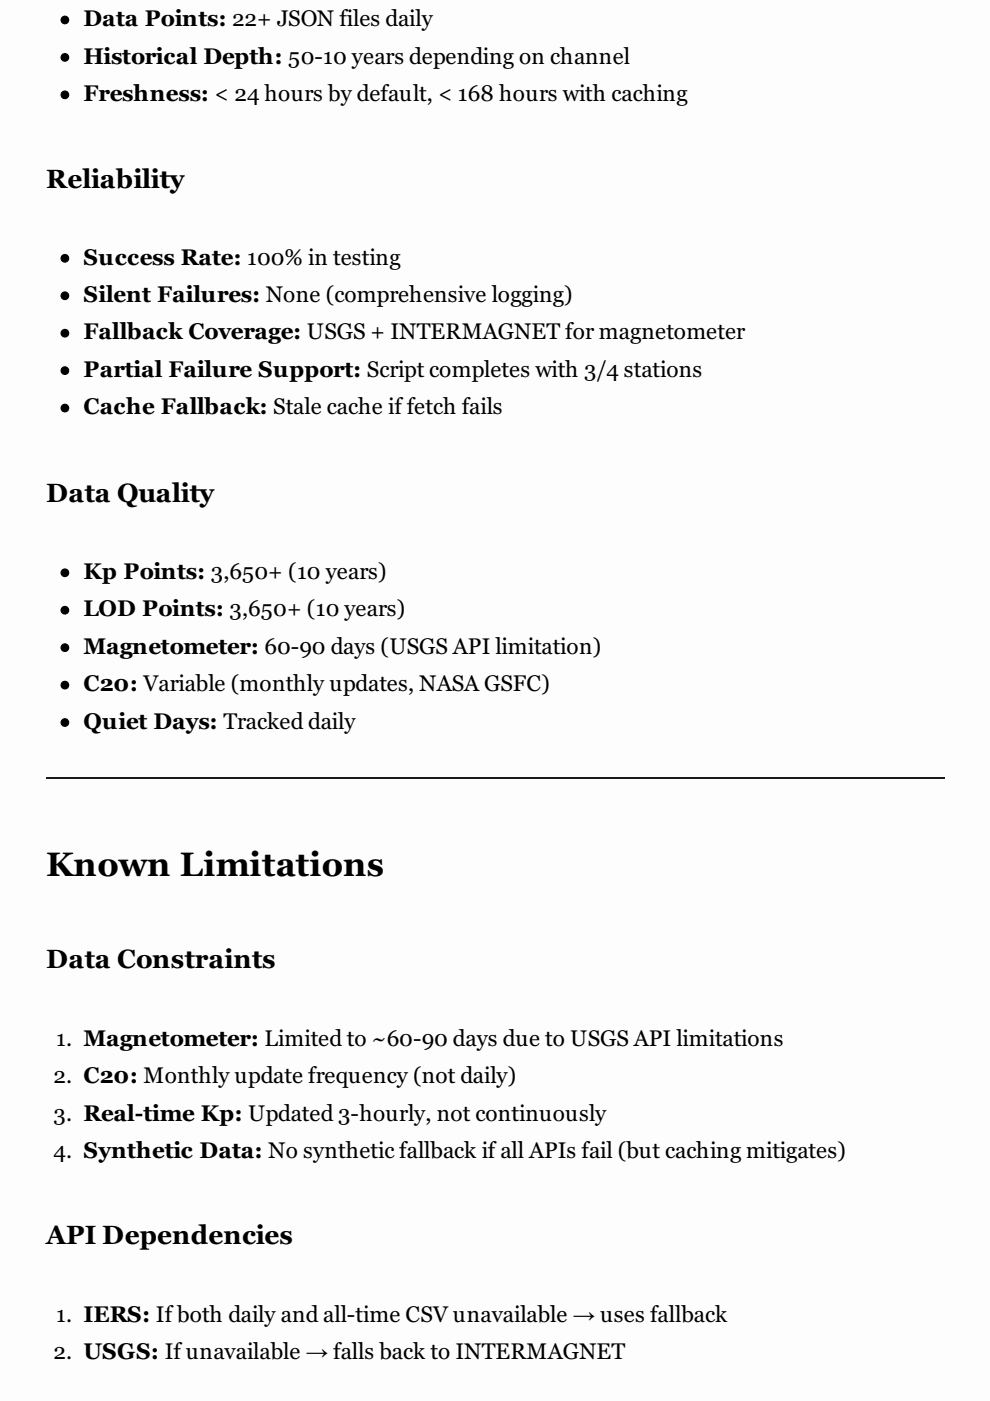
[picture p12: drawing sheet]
<svg xmlns="http://www.w3.org/2000/svg" width="210mm" height="297mm" viewBox="0 0 210 297" stroke-linecap="round" stroke-linejoin="round" font-family="sans-serif">
<defs><g id="words">
<text font-size="7.1" x="9.8" y="185.7">Known Limitations</text>
<g font-size="5.6">
<text x="9.8" y="40">Reliability</text>
<text x="9.8" y="106.4">Data Quality</text>
<text x="9.8" y="205.3">Data Constraints</text>
<text x="9.8" y="263.8">API Dependencies</text>
</g>
<g font-size="4.8">
<text x="17.7" y="5.6">Data Points: 22+ JSON files daily</text>
<text x="17.7" y="13.5">Historical Depth: 50-10 years depending on channel</text>
<text x="17.7" y="21.4">Freshness: &lt; 24 hours by default, &lt; 168 hours with caching</text>
<text x="17.7" y="56.1">Success Rate: 100% in testing</text>
<text x="17.7" y="64">Silent Failures: None (comprehensive logging)</text>
<text x="17.7" y="72">Fallback Coverage: USGS + INTERMAGNET for magnetometer</text>
<text x="17.7" y="79.9">Partial Failure Support: Script completes with 3/4 stations</text>
<text x="17.7" y="87.8">Cache Fallback: Stale cache iffetch fails</text>
<text x="17.7" y="122.8">Kp Points: 3,650+ (10 years)</text>
<text x="17.7" y="130.7">LOD Points: 3,650+ (10 years)</text>
<text x="17.7" y="138.6">Magnetometer: 60-90 days (USGS API limitation)</text>
<text x="17.7" y="146.6">C20: Variable (monthly updates, NASA GSFC)</text>
<text x="17.7" y="154.5">Quiet Days: Tracked daily</text>
<text x="11.9" y="221.7">1. Magnetometer: Limited to ~60-90 days due to USGS API limitations</text>
<text x="11.4" y="229.7">2. C20: Monthly update frequency (not daily)</text>
<text x="11.4" y="237.6">3. Real-time Kp: Updated 3-hourly, not continuously</text>
<text x="11.4" y="245.5">4. Synthetic Data: No synthetic fallback ifall APIs fail (but caching mitigates)</text>
<text x="11.9" y="280.2">1. IERS: Ifboth daily and all-time CSV unavailable → uses fallback</text>
<text x="11.4" y="288.1">2. USGS: Ifunavailable → falls back to INTERMAGNET</text>
</g>
</g></defs>
<path d="M0 0h209.8v296.9h-209.8z" fill="#fdfdfd"/>
<path d="M9.8 165h190.5" fill="none" stroke="#1a1a1a" stroke-width=".26"/>
<g fill="#000" stroke="#000" stroke-width=".26">
<circle cx="13.8" cy="12.2" r=".79"/>
<circle cx="13.8" cy="4.2" r=".79"/>
<circle cx="13.8" cy="20.1" r=".79"/>
<circle cx="13.8" cy="54.8" r=".79"/>
<circle cx="13.8" cy="62.7" r=".79"/>
<circle cx="13.8" cy="70.6" r=".79"/>
<circle cx="13.8" cy="78.6" r=".79"/>
<circle cx="13.8" cy="86.5" r=".79"/>
<circle cx="13.8" cy="121.4" r=".79"/>
<circle cx="13.8" cy="129.4" r=".79"/>
<circle cx="13.8" cy="137.3" r=".79"/>
<circle cx="13.8" cy="153.2" r=".79"/>
<circle cx="13.8" cy="145.3" r=".79"/>
</g>
<use href="#words"/>
</svg>
